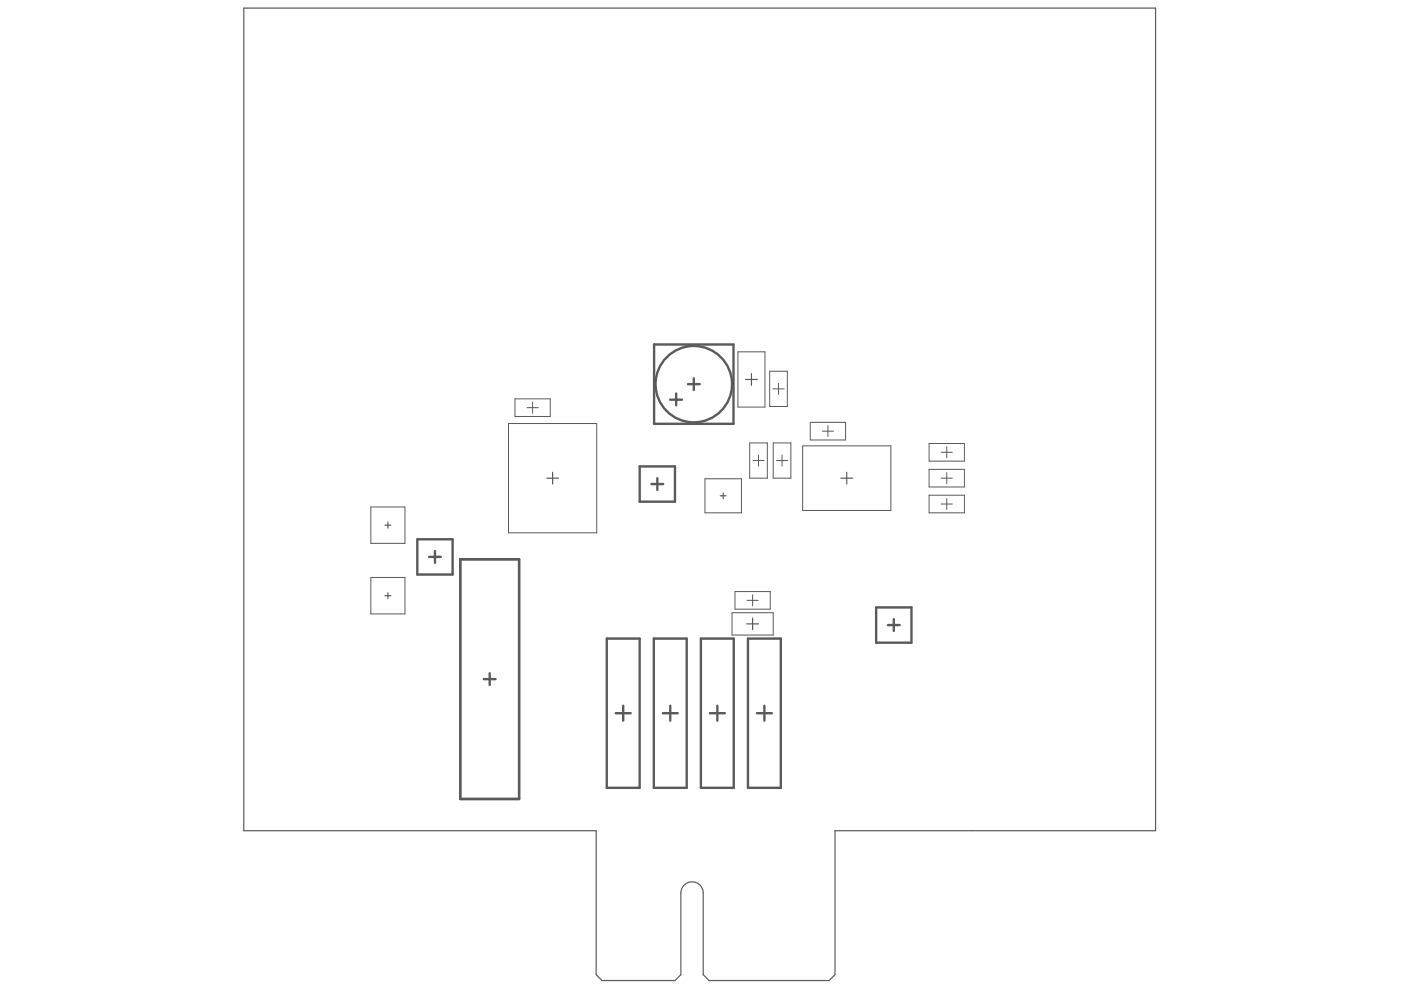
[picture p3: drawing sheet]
<svg xmlns="http://www.w3.org/2000/svg" width="297mm" height="210mm" viewBox="0 0 297 210" stroke-linecap="round" stroke-linejoin="round" font-family="sans-serif">
<g fill="none" stroke="#5a5a5a" stroke-width=".21">
<path d="M156.5 74.6h5.7v11.7h-5.7zM163.2 78.7h3.7v7.5h-3.7zM107.8 89.8h18.7v23.2h-18.7zM109.2 84.6h7.5v3.7h-7.5zM111.7 86.4h2.4M112.9 85.2v2.4M158.9 93.9h3.8v7.5h-3.8zM159.6 97.6h2.4M160.8 96.5v2.3M163.9 82.4h2.3M163.9 93.9h3.8v7.5h-3.8zM164.6 97.6h2.4"/>
<path d="M165.1 81.3v2.3M165.8 96.5v2.3M170.2 94.5h18.7v13.7h-18.7zM171.8 89.5h7.5v3.8h-7.5zM174.4 91.4h2.3M175.5 90.2v2.4M197 94h7.5v3.8h-7.5zM197 99.5h7.5v3.8h-7.5zM199.5 95.9h2.4M200.7 94.7v2.4M78.6 107.5h7.3v7.7h-7.3zM149.5 101.5h7.7v7.2h-7.7z"/>
<path d="M197 105h7.5v3.7h-7.5zM199.5 106.9h2.4M199.5 101.4h2.4M200.7 100.2v2.4M200.7 105.7v2.3M78.6 122.4h7.3v7.8h-7.3zM155.2 129.9h8.7v4.7h-8.7zM155.8 125.4h7.5v3.8h-7.5zM158.4 127.3h2.4M159.6 126.1v2.4"/>
</g>
<g fill="none" stroke="#5a5a5a" stroke-width=".51">
<path d="M138.7 73h16.8v16.9h-16.8zM135.6 98.9h7.5v7.5h-7.5zM142.1 84.7h2.5M143.4 83.4v2.5M145.9 81.4h2.4M147.1 80.2v2.5M88.5 114.3h7.5v7.5h-7.5zM91 118.1h2.5M92.2 116.8v2.5M97.6 118.6h12.5v50.8h-12.5zM138.1 102.6h2.5M139.4 101.4v2.5"/>
<path d="M128.6 135.4h7v31.6h-7zM138.6 135.4h7v31.6h-7zM148.6 135.4h7v31.6h-7zM158.6 135.4h7v31.6h-7zM185.8 128.8h7.4v7.5h-7.4zM188.3 132.5h2.5M189.5 131.3v2.5M102.6 144h2.5M103.8 142.7v2.5M130.5 151.2h3.2M132.1 149.6v3.2M140.5 151.2h3.2"/>
<path d="M142.1 149.6v3.2M150.5 151.2h3.2M152.1 149.6v3.2M160.5 151.2h3.1M162.1 149.6v3.2"/>
<circle cx="147.1" cy="81.4" r="8.1"/>
</g>
<g fill="none" stroke="#5a5a5a" stroke-width=".25">
<path d="M51.7 1.7h193.3v174.4h-68v30.6l-1.2 1.2h-25.5l-1.2-1.2v-17.4a2.37 2.37 0 0 0-2.4-2.3 2.37 2.37 0 0 0-2.3 2.3v17.4l-1.3 1.2h-15.5l-1.2-1.2v-30.6h-74.7zM159.3 79.2v2.5M158.1 80.5h2.5M81.6 111.3h1.3M82.2 110.7v1.3M115.9 101.4h2.5M117.2 100.1v2.5M152.7 105.1h1.3M153.3 104.5v1.2M178.3 101.4h2.5M179.5 100.1v2.5M81.6 126.3h1.3"/>
<path d="M82.2 125.7v1.2M158.3 132.3h2.5M159.6 131v2.5"/>
</g>
</svg>
